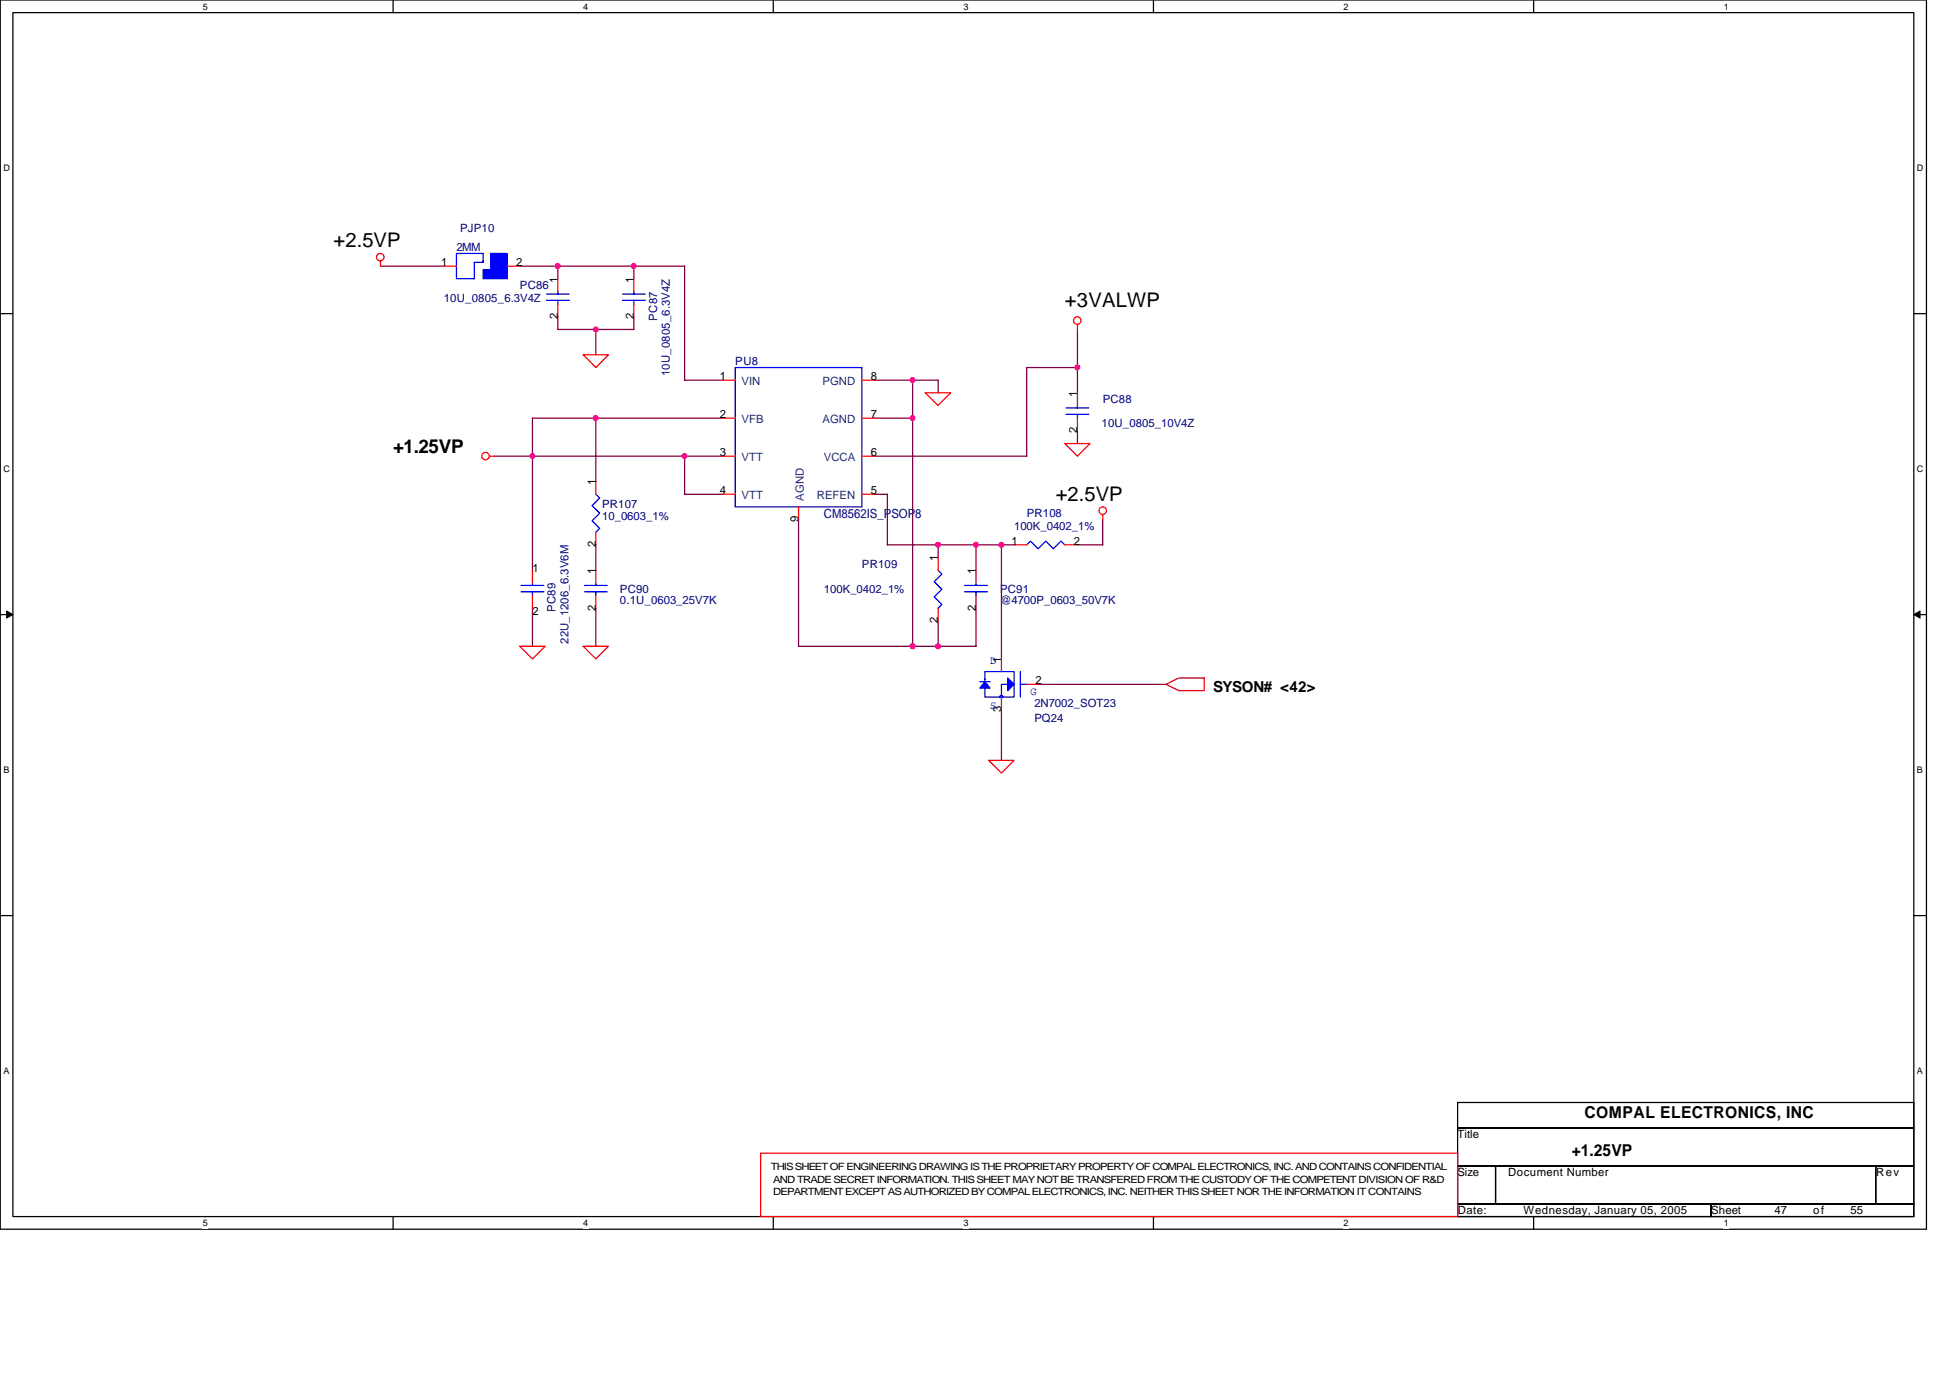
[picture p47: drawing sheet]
<svg xmlns="http://www.w3.org/2000/svg" width="297mm" height="210mm" viewBox="0 0 297 210" stroke-linecap="round" stroke-linejoin="round" font-family="sans-serif">
<defs><g id="words">
<g font-size="3.1">
<text x="50.8" y="37.7">+2.5VP</text>
<text x="162.2" y="46.8">+3VALWP</text>
<text x="160.8" y="76.3">+2.5VP</text>
</g>
<text font-size="2.9" x="59.9" y="69.1">+1.25VP</text>
<g font-size="2.5">
<text x="241.3" y="170.2">COMPAL ELECTRONICS, INC</text>
<text x="239.4" y="176">+1.25VP</text>
</g>
<text font-size="2.3" x="184.8" y="105.4">SYSON# &lt;42&gt;</text>
<text font-size="1.9" fill="#000080" x="125.5" y="78.9">CM8562IS_PSOP8</text>
<g font-size="1.7" fill="#000080">
<text x="70.1" y="35.3">PJP10</text>
<text x="69.5" y="38.2">2MM</text>
<text x="67.6" y="45.9">10U_0805_6.3V4Z</text>
<text x="79.2" y="44">PC86</text>
<text x="100.1" y="48.8" transform="rotate(-90 100.1 48.8)">PC87</text>
<text x="102" y="57.3" transform="rotate(-90 102 57.3)">10U_0805_6.3V4Z</text>
<text x="112" y="55.6">PU8</text>
<text x="167.8" y="65">10U_0805_10V4Z</text>
<text x="168" y="61.4">PC88</text>
<text x="91.7" y="77.4">PR107</text>
<text x="91.7" y="79.1">10_0603_1%</text>
<text x="154.5" y="80.7">100K_0402_1%</text>
<text x="156.4" y="78.8">PR108</text>
<text x="131.3" y="86.5">PR109</text>
<text x="84.6" y="93.2" transform="rotate(-90 84.6 93.2)">PC89</text>
<text x="94.4" y="90.3">PC90</text>
<text x="94.4" y="92.1">0.1U_0603_25V7K</text>
<text x="125.5" y="90.3">100K_0402_1%</text>
<text x="152.3" y="90.3">PC91</text>
<text x="152.3" y="92.1">@4700P_0603_50V7K</text>
<text x="86.6" y="98.1" transform="rotate(-90 86.6 98.1)">22U_1206_6.3V6M</text>
<text x="157.6" y="107.7">2N7002_SOT23</text>
<text x="157.6" y="110">PQ24</text>
</g>
<g font-size="1.7">
<text x="67.2" y="40.5">1</text>
<text x="78.6" y="40.5">2</text>
<text x="85" y="43" transform="rotate(-90 85 43)">1</text>
<text x="96.5" y="43" transform="rotate(-90 96.5 43)">1</text>
<text x="85" y="48.6" transform="rotate(-90 85 48.6)">2</text>
<text x="96.5" y="48.6" transform="rotate(-90 96.5 48.6)">2</text>
<text x="109.7" y="57.9">1</text>
<text x="132.6" y="57.9">8</text>
<text x="109.7" y="63.7">2</text>
<text x="132.6" y="63.7">7</text>
<text x="164.1" y="66" transform="rotate(-90 164.1 66)">2</text>
<text x="164.1" y="60.4" transform="rotate(-90 164.1 60.4)">1</text>
<text x="109.7" y="69.5">3</text>
<text x="132.6" y="69.5">6</text>
<text x="90.7" y="73.9" transform="rotate(-90 90.7 73.9)">1</text>
<text x="109.7" y="75.3">4</text>
<text x="132.6" y="75.3">5</text>
<text x="90.7" y="83.4" transform="rotate(-90 90.7 83.4)">2</text>
<text x="121.6" y="79.5" transform="rotate(-90 121.6 79.5)">9</text>
<text x="154.1" y="83">1</text>
<text x="163.6" y="83">2</text>
<text x="81.1" y="87.1">1</text>
<text x="90.7" y="87.4" transform="rotate(-90 90.7 87.4)">1</text>
<text x="142.9" y="85.5" transform="rotate(-90 142.9 85.5)">1</text>
<text x="148.7" y="87.4" transform="rotate(-90 148.7 87.4)">1</text>
<text x="81.1" y="93.6">2</text>
<text x="90.7" y="93" transform="rotate(-90 90.7 93)">2</text>
<text x="142.9" y="95" transform="rotate(-90 142.9 95)">2</text>
<text x="148.7" y="93" transform="rotate(-90 148.7 93)">2</text>
<text x="152.5" y="100.9" transform="rotate(-90 152.5 100.9)">1</text>
<text x="157.8" y="104.2">2</text>
<text x="152.5" y="108.5" transform="rotate(-90 152.5 108.5)">3</text>
<text x="222" y="173.4">Title</text>
<text x="222" y="179.1">Size</text>
<text x="229.8" y="179.1">Document Number</text>
<text x="285.8" y="179.1">Rev</text>
<text x="222.1" y="184.9">Date:</text>
<text x="232.1" y="184.9">Wednesday, January 05, 2005</text>
<text x="260.6" y="184.9">Sheet</text>
<text x="270.3" y="184.9">47</text>
<text x="276.2" y="184.9">of</text>
<text x="281.9" y="184.9">55</text>
</g>
<g font-size="1.7" fill="#004080">
<text x="113" y="58.7">VIN</text>
<text x="125.3" y="58.7">PGND</text>
<text x="113" y="64.5">VFB</text>
<text x="125.3" y="64.5">AGND</text>
<text x="113" y="70.3">VTT</text>
<text x="125.5" y="70.3">VCCA</text>
<text x="113" y="76.1">VTT</text>
<text x="122.4" y="76.2" transform="rotate(-90 122.4 76.2)">AGND</text>
<text x="124.4" y="76.1">REFEN</text>
</g>
<g font-size="1.7" fill="#00f">
<text x="150.8" y="101.2">D</text>
<text x="150.8" y="107.9">S</text>
<text x="157" y="105.8">G</text>
</g>
<g font-size="1.5">
<text x="117.4" y="178.2">THIS SHEET OF ENGINEERING DRAWING IS THE PROPRIETARY PROPERTY OF COMPAL ELECTRONICS, INC. AND CONTAINS CONFIDENTIAL</text>
<text x="117.8" y="182.1">DEPARTMENT EXCEPT AS AUTHORIZED BY COMPAL ELECTRONICS, INC. NEITHER THIS SHEET NOR THE INFORMATION IT CONTAINS</text>
<text x="117.8" y="180.1">AND TRADE SECRET INFORMATION. THIS SHEET MAY NOT BE TRANSFERED FROM THE CUSTODY OF THE COMPETENT DIVISION OF R&amp;D</text>
</g>
<g font-size="1.4">
<text x="30.9" y="1.5">5</text>
<text x="88.8" y="1.5">4</text>
<text x="146.7" y="1.5">3</text>
<text x="204.7" y="1.5">2</text>
<text x="262.6" y="1.5">1</text>
<text x=".5" y="26.1">D</text>
<text x="292" y="26.1">D</text>
<text x=".5" y="71.9">C</text>
<text x="292" y="71.9">C</text>
<text x=".5" y="117.8">B</text>
<text x="292" y="117.8">B</text>
<text x=".5" y="163.6">A</text>
<text x="292" y="163.6">A</text>
<text x="30.9" y="186.8">5</text>
<text x="88.8" y="186.8">4</text>
<text x="146.7" y="186.8">3</text>
<text x="204.7" y="186.8">2</text>
<text x="262.6" y="186.8">1</text>
</g>
</g></defs>
<path d="M0 0h293.5v187.2h-293.5zM2 1.9h289.5v183.4h-289.5z" fill="none" stroke="#000" stroke-width=".19"/>
<g fill="#fff">
<path d="M30.9 .2h.8v1.6h-.8z"/>
<path d="M30.9 185.5h.8v1.6h-.8z"/>
</g>
<path d="M59.9 0v1.9M59.9 185.3v1.9" fill="none" stroke="#000" stroke-width=".19"/>
<g fill="#fff">
<path d="M88.8 .2h.8v1.6h-.8z"/>
<path d="M88.8 185.5h.8v1.6h-.8z"/>
</g>
<path d="M117.8 0v1.9M117.8 185.3v1.9" fill="none" stroke="#000" stroke-width=".19"/>
<g fill="#fff">
<path d="M146.7 .2h.8v1.6h-.8z"/>
<path d="M146.7 185.5h.8v1.6h-.8z"/>
</g>
<path d="M175.7 0v1.9M175.7 185.3v1.9" fill="none" stroke="#000" stroke-width=".19"/>
<g fill="#fff">
<path d="M204.7 .2h.7v1.6h-.7z"/>
<path d="M204.7 185.5h.7v1.6h-.7z"/>
</g>
<path d="M233.6 0v1.9M233.6 185.3v1.9" fill="none" stroke="#000" stroke-width=".19"/>
<g fill="#fff">
<path d="M262.6 .2h.7v1.6h-.7z"/>
<path d="M262.6 185.5h.7v1.6h-.7z"/>
<path d="M.5 24.8h1v1.6h-1z"/>
<path d="M292 24.8h1v1.6h-1z"/>
<path d="M.5 70.7h1v1.5h-1z"/>
<path d="M292 70.7h1v1.5h-1z"/>
</g>
<path d="M0 47.8h2M291.5 47.8h2" fill="none" stroke="#000" stroke-width=".19"/>
<g fill="#fff">
<path d="M.5 116.5h.9v1.6h-.9z"/>
<path d="M292 116.5h.9v1.6h-.9z"/>
</g>
<path d="M0 93.6h2M291.5 93.6h2" fill="none" stroke="#000" stroke-width=".19"/>
<path d="M1 93.1l1 .5-1 .5zM291.5 93.6l1-.5v1z" fill="#000" stroke="#000" stroke-width=".15"/>
<g fill="#fff">
<path d="M.5 162.4h.9v1.5h-.9z"/>
<path d="M292 162.4h.9v1.5h-.9z"/>
</g>
<path d="M0 139.5h2M291.5 139.5h2M222 167.9h69.5v3.9h-69.5zM222 171.8h69.5v5.8h-69.5zM222 177.6h5.8v5.8h-5.8zM227.8 177.6h57.9v5.8h-57.9zM285.7 177.6h5.8v5.8h-5.8zM222 183.4h38.6v1.9h-38.6zM260.6 183.4h30.9v1.9h-30.9z" fill="none" stroke="#000" stroke-width=".19"/>
<g fill="none" stroke="#800040" stroke-width=".19">
<path d="M58 40.5h9.6M79.2 40.5h25.1v17.4h5.8M85 40.5v2M85 48.3v1.9h11.6v-1.9M90.8 50.2v3.8M96.6 40.5v2M133.2 57.9h9.7v1.9M139 57.9v40.5M164.1 56h-7.7v13.5h-23.2M164.1 50.2v9.6M75.3 69.5h34.8M90.8 63.7v9.6"/>
<path d="M104.3 69.5v5.8h5.8M110.1 63.7h-29v23.2M121.6 79.1v19.3h27.1v-5.8M133.2 75.3h2v7.7h19.3M133.2 63.7h5.8M164.1 65.6v2M168 79.1v3.9h-3.9M81.1 92.6v5.8M90.8 83v3.9M90.8 92.6v5.8M142.9 83v1.9M142.9 94.6v3.8"/>
<path d="M148.7 83v3.9M152.5 83v17.4M152.5 108.1v7.7M158.3 104.2h19.3"/>
</g>
<g fill="none" stroke="#f00" stroke-width=".19">
<path d="M58 39.8v.7M67.6 40.5h1.9M77.3 40.5h1.9M85 42.5v1.9M85 46.3v2M88.8 54h3.9l-1.9 2zM96.6 42.5v1.9M96.6 46.3v2M110.1 57.9h1.9M131.3 57.9h1.9M140.9 59.8h3.9l-1.9 2zM164.1 49.4v.8"/>
<path d="M164.1 59.8v2M74.5 69.5h.8M90.8 73.3v2M110.1 69.5h1.9M110.1 63.7h1.9M110.1 75.3h1.9M121.6 77.2v1.9M131.3 69.5h1.9M131.3 63.7h1.9M131.3 75.3h1.9M162.2 67.6h3.8l-1.9 1.9zM164.1 63.7v1.9"/>
<path d="M168 78.4v.7M79.2 98.4h3.8l-1.9 2zM81.1 86.9v1.9M81.1 90.7v1.9M88.8 98.4h3.9l-1.9 2zM90.8 81.1v1.9M90.8 86.9v1.9M90.8 90.7v1.9M142.9 84.9v2M142.9 92.6v2M148.7 86.9v1.9M148.7 90.7v1.9"/>
<path d="M154.5 83h1.9M162.2 83h1.9M150.6 115.8h3.9l-2 2zM152.5 100.4v1.9M152.5 106.2v1.9M156.4 104.2h1.9M177.6 104.2l2-.9h3.8v1.9h-3.8zM115.9 175.7h106.1v9.6h-106.1z"/>
<circle cx="57.9" cy="39.2" r=".57"/>
<circle cx="164.1" cy="48.8" r=".57"/>
<circle cx="74" cy="69.5" r=".57"/>
<circle cx="168" cy="77.8" r=".57"/>
</g>
<g fill="none" stroke="#00f" stroke-width=".19">
<path d="M69.5 38.6h4.1v1.4h-1.4v2.5h-2.7zM83.2 45.7h3.5M83.2 44.8h3.5M85 44.4v.4M85 45.7v.6M94.8 45.7h3.5M94.8 44.8h3.5M96.6 44.4v.4M96.6 45.7v.6M112 56h19.3v21.2h-19.3zM90.8 75.3l.6 .6-1.2 1.1 1.2 1.2-1.2 1.1 1.2 1.2-.6 .6M162.4 63.1h3.5"/>
<path d="M162.4 62.1h3.5M164.1 61.8v.3M164.1 63.1v.6M79.4 90.1h3.4M79.4 89.2h3.4M81.1 88.8v.4M81.1 90.1v.6M89 90.1h3.5M89 89.2h3.5M90.8 88.8v.4M90.8 90.1v.6M142.9 86.9l.6 .5-1.2 1.2 1.2 1.2-1.2 1.1 1.2 1.2-.6 .5"/>
<path d="M146.9 90.1h3.5M146.9 89.2h3.5M148.7 88.8v.4M148.7 90.1v.6M156.4 83l.6-.6 1.1 1.2 1.2-1.2 1.2 1.2 1.1-1.2 .6 .6M149.3 103.8h1.5M150 103.8v-1.5h4.5v3.9h-2v-2h1M150 104.8v1.4h2.5h-.2v-.2h.4v.2M155.4 104.2h1M155.4 102.3v3.9"/>
</g>
<g fill="#00f" stroke="#00f" stroke-width=".19">
<path d="M74.7 38.6h2.6v3.9h-3.7v-1.4h1.1z" fill-rule="evenodd"/>
<path d="M153.5 103.3l1 .9-1 1z" fill-rule="evenodd"/>
<path d="M150 103.8l.8 1h-1.5z" fill-rule="evenodd"/>
</g>
<g fill="#f0f" stroke="#f0f" stroke-width=".19">
<circle cx="85" cy="40.5" r=".38"/>
<circle cx="152.5" cy="83" r=".38"/>
<circle cx="104.3" cy="69.5" r=".38"/>
<circle cx="81.1" cy="69.5" r=".38"/>
<circle cx="90.7" cy="63.7" r=".38"/>
<circle cx="164.1" cy="56" r=".38"/>
<circle cx="142.9" cy="83" r=".38"/>
<circle cx="139" cy="57.9" r=".38"/>
<circle cx="148.7" cy="83" r=".38"/>
<circle cx="142.9" cy="98.4" r=".38"/>
<circle cx="96.5" cy="40.5" r=".38"/>
<circle cx="139" cy="98.4" r=".38"/>
<circle cx="139" cy="63.7" r=".38"/>
<circle cx="90.7" cy="50.2" r=".38"/>
</g>
<use href="#words"/>
</svg>
